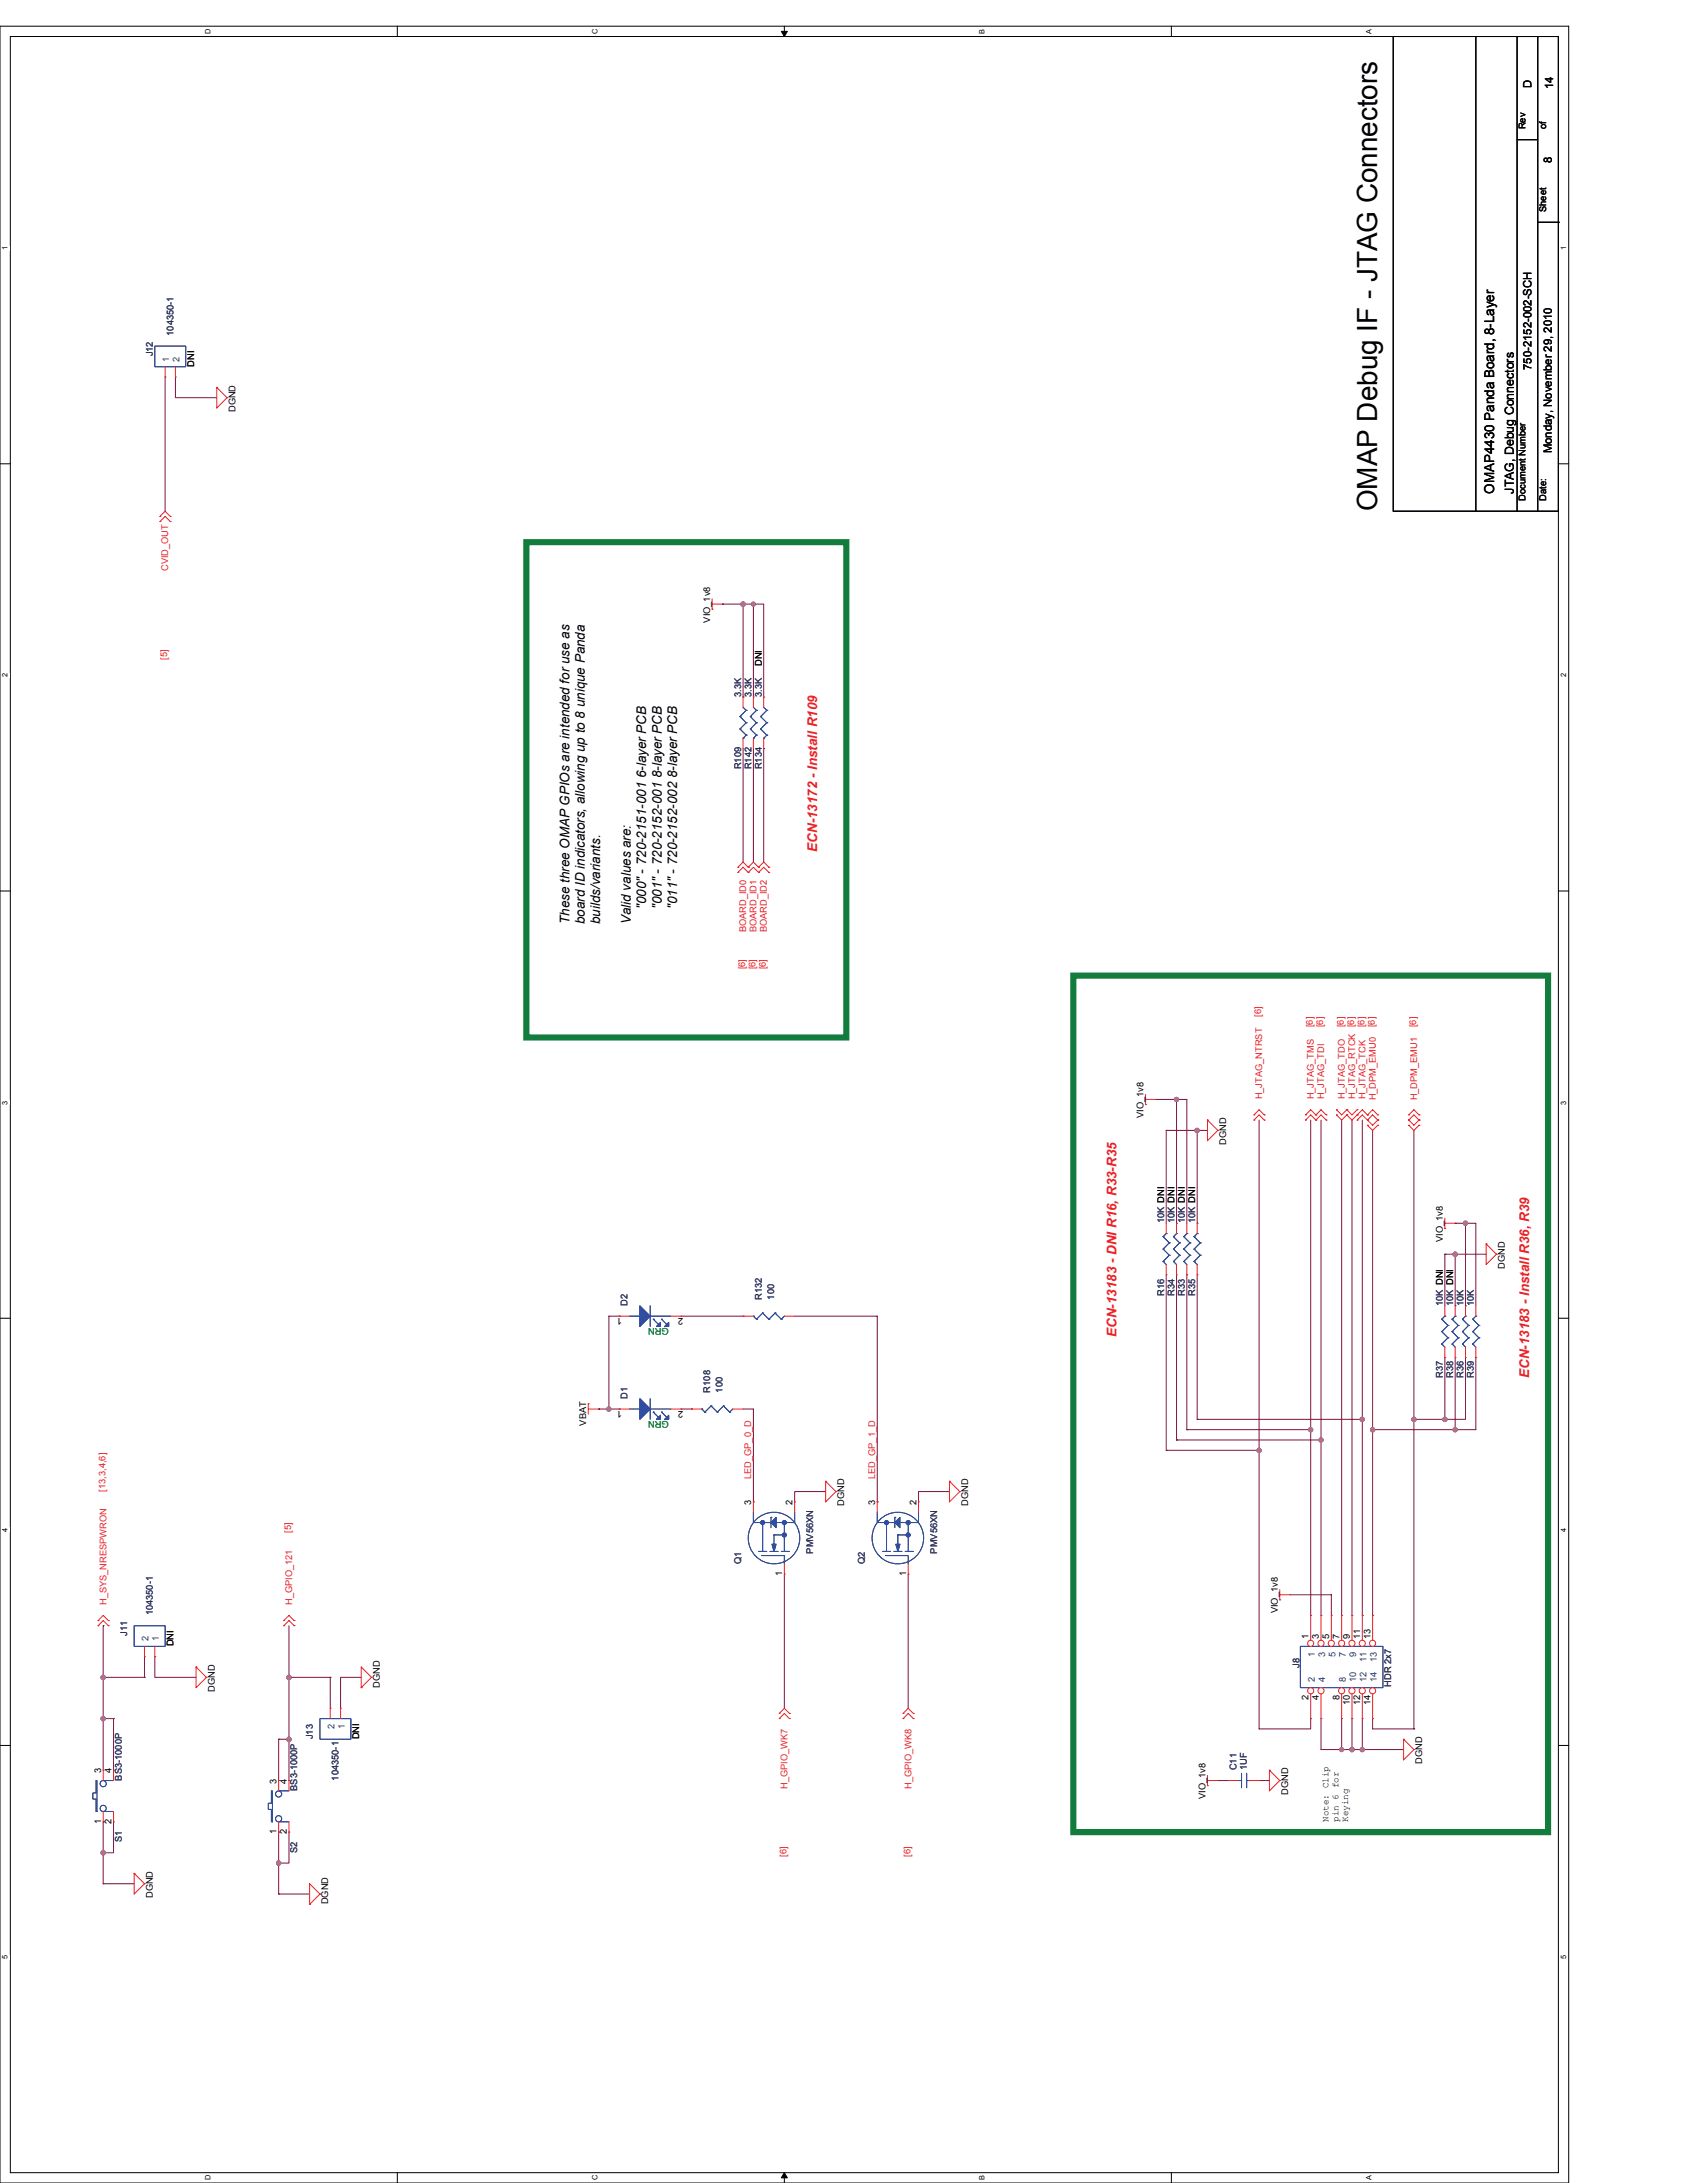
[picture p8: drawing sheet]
<svg xmlns="http://www.w3.org/2000/svg" width="216mm" height="279mm" viewBox="0 0 216 279" stroke-linecap="round" stroke-linejoin="round" font-family="sans-serif">
<defs><g id="words">
<text font-size="3.6" x="176.3" y="65.4" transform="rotate(-90 176.3 65.4)">OMAP Debug IF - JTAG Connectors</text>
<g font-size="1.7">
<text x="191.2" y="63.2" transform="rotate(-90 191.2 63.2)">OMAP4430 Panda Board, 8-Layer</text>
<text x="72.9" y="118.3" transform="rotate(-90 72.9 118.3)">These three OMAP GPIOs are intended for use as</text>
<text x="74.8" y="118.3" transform="rotate(-90 74.8 118.3)">board ID indicators, allowing up to 8 unique Panda</text>
<text x="76.8" y="118.3" transform="rotate(-90 76.8 118.3)">builds/variants.</text>
<text x="80.7" y="118.3" transform="rotate(-90 80.7 118.3)">Valid values are:</text>
<text x="82.7" y="116.4" transform="rotate(-90 82.7 116.4)">&quot;000&quot; - 720-2151-001 6-layer PCB</text>
<text x="84.7" y="116.4" transform="rotate(-90 84.7 116.4)">&quot;001&quot; - 720-2152-001 8-layer PCB</text>
<text x="86.7" y="116.4" transform="rotate(-90 86.7 116.4)">&quot;011&quot; - 720-2152-002 8-layer PCB</text>
</g>
<g font-size="1.7" fill="#ee2123">
<text x="104.6" y="109" transform="rotate(-90 104.6 109)">ECN-13172 - Install R109</text>
<text x="142.9" y="171.1" transform="rotate(-90 142.9 171.1)">ECN-13183 - DNI R16, R33-R35</text>
<text x="195.7" y="176.4" transform="rotate(-90 195.7 176.4)">ECN-13183 - Install R36, R39</text>
</g>
<text font-size="1.6" x="193.7" y="63.2" transform="rotate(-90 193.7 63.2)">JTAG, Debug Connectors</text>
<g font-size="1.4">
<text x="196" y="11.3" transform="rotate(-90 196 11.3)">D</text>
<text x="198.8" y="11.4" transform="rotate(-90 198.8 11.4)">14</text>
<text x="198.6" y="20.9" transform="rotate(-90 198.6 20.9)">8</text>
<text x="196" y="47.3" transform="rotate(-90 196 47.3)">750-2152-002-SCH</text>
<text x="198.6" y="58" transform="rotate(-90 198.6 58)">Monday, November 29, 2010</text>
</g>
<g font-size="1.2">
<text x="195.2" y="16.6" transform="rotate(-90 195.2 16.6)">Rev</text>
<text x="197.9" y="16.6" transform="rotate(-90 197.9 16.6)">of</text>
<text x="197.9" y="27.1" transform="rotate(-90 197.9 27.1)">Sheet</text>
<text x="24.8" y="46.9" transform="rotate(-90 24.8 46.9)">DNI</text>
<text x="30.1" y="52.7" transform="rotate(-90 30.1 52.7)">DGND</text>
<text x="195.2" y="64.1" transform="rotate(-90 195.2 64.1)">Document Number</text>
<text x="197.9" y="64.1" transform="rotate(-90 197.9 64.1)">Date:</text>
<text x="90.9" y="79.7" transform="rotate(-90 90.9 79.7)">VIO_1v8</text>
<text x="97.5" y="85.2" transform="rotate(-90 97.5 85.2)">DNI</text>
<text x="146.4" y="143.1" transform="rotate(-90 146.4 143.1)">VIO_1v8</text>
<text x="156.9" y="146.5" transform="rotate(-90 156.9 146.5)">DGND</text>
<text x="184.7" y="158.9" transform="rotate(-90 184.7 158.9)">VIO_1v8</text>
<text x="192.6" y="162.4" transform="rotate(-90 192.6 162.4)">DGND</text>
<text x="79.6" y="168.7" transform="rotate(-180 79.6 168.7)">1</text>
<text x="87.4" y="168.7" transform="rotate(-180 87.4 168.7)">2</text>
<text x="75" y="182.5" transform="rotate(-90 75 182.5)">VBAT</text>
<text x="79.6" y="180.6" transform="rotate(-180 79.6 180.6)">1</text>
<text x="87.4" y="180.6" transform="rotate(-180 87.4 180.6)">2</text>
<text x="96.1" y="192.6" transform="rotate(-90 96.1 192.6)">3</text>
<text x="101.4" y="192.6" transform="rotate(-90 101.4 192.6)">2</text>
<text x="108.1" y="192.8" transform="rotate(-90 108.1 192.8)">DGND</text>
<text x="112" y="192.6" transform="rotate(-90 112 192.6)">3</text>
<text x="117.3" y="192.6" transform="rotate(-90 117.3 192.6)">2</text>
<text x="123.9" y="192.8" transform="rotate(-90 123.9 192.8)">DGND</text>
<text x="100.1" y="201.7" transform="rotate(-90 100.1 201.7)">1</text>
<text x="116" y="201.7" transform="rotate(-90 116 201.7)">1</text>
<text x="163.5" y="206.5" transform="rotate(-90 163.5 206.5)">VIO_1v8</text>
<text x="167.5" y="209.8" transform="rotate(-90 167.5 209.8)">1</text>
<text x="168.8" y="209.8" transform="rotate(-90 168.8 209.8)">3</text>
<text x="170.1" y="209.8" transform="rotate(-90 170.1 209.8)">5</text>
<text x="171.4" y="209.8" transform="rotate(-90 171.4 209.8)">7</text>
<text x="172.8" y="209.8" transform="rotate(-90 172.8 209.8)">9</text>
<text x="174.1" y="209.8" transform="rotate(-90 174.1 209.8)">11</text>
<text x="175.4" y="209.8" transform="rotate(-90 175.4 209.8)">13</text>
<text x="22.2" y="210.7" transform="rotate(-90 22.2 210.7)">DNI</text>
<text x="27.5" y="216.5" transform="rotate(-90 27.5 216.5)">DGND</text>
<text x="48.6" y="216" transform="rotate(-90 48.6 216)">DGND</text>
<text x="167.5" y="217.6" transform="rotate(-90 167.5 217.6)">2</text>
<text x="168.8" y="217.6" transform="rotate(-90 168.8 217.6)">4</text>
<text x="171.4" y="217.6" transform="rotate(-90 171.4 217.6)">8</text>
<text x="172.8" y="218.2" transform="rotate(-90 172.8 218.2)">10</text>
<text x="174.1" y="218.2" transform="rotate(-90 174.1 218.2)">12</text>
<text x="175.4" y="218.2" transform="rotate(-90 175.4 218.2)">14</text>
<text x="12.9" y="227" transform="rotate(-90 12.9 227)">3</text>
<text x="14.3" y="227" transform="rotate(-90 14.3 227)">4</text>
<text x="46" y="222.6" transform="rotate(-90 46 222.6)">DNI</text>
<text x="182" y="225.8" transform="rotate(-90 182 225.8)">DGND</text>
<text x="12.9" y="233.4" transform="rotate(-90 12.9 233.4)">1</text>
<text x="14.3" y="233.4" transform="rotate(-90 14.3 233.4)">2</text>
<text x="35.4" y="228.3" transform="rotate(-90 35.4 228.3)">3</text>
<text x="36.7" y="228.3" transform="rotate(-90 36.7 228.3)">4</text>
<text x="154.3" y="230.3" transform="rotate(-90 154.3 230.3)">VIO_1v8</text>
<text x="164.8" y="229.7" transform="rotate(-90 164.8 229.7)">DGND</text>
<text x="170" y="233.2" transform="rotate(-90 170 233.2)">Note: Clip</text>
<text x="171.3" y="233.2" transform="rotate(-90 171.3 233.2)">pin 6 for</text>
<text x="172.5" y="233.2" transform="rotate(-90 172.5 233.2)">Keying</text>
<text x="35.4" y="234.8" transform="rotate(-90 35.4 234.8)">1</text>
<text x="36.7" y="234.8" transform="rotate(-90 36.7 234.8)">2</text>
<text x="19.6" y="242.9" transform="rotate(-90 19.6 242.9)">DGND</text>
<text x="42" y="243.7" transform="rotate(-90 42 243.7)">DGND</text>
</g>
<g font-size="1.2" fill="#25266d">
<text x="19.6" y="45.6" transform="rotate(-90 19.6 45.6)">J12</text>
<text x="22.2" y="43" transform="rotate(-90 22.2 43)">104350-1</text>
<text x="94.8" y="89.2" transform="rotate(-90 94.8 89.2)">3.3K</text>
<text x="96.2" y="89.2" transform="rotate(-90 96.2 89.2)">3.3K</text>
<text x="97.5" y="89.2" transform="rotate(-90 97.5 89.2)">3.3K</text>
<text x="94.8" y="98.5" transform="rotate(-90 94.8 98.5)">R109</text>
<text x="96.2" y="98.5" transform="rotate(-90 96.2 98.5)">R142</text>
<text x="97.5" y="98.5" transform="rotate(-90 97.5 98.5)">R134</text>
<text x="149" y="156.6" transform="rotate(-90 149 156.6)">10K DNI</text>
<text x="150.3" y="156.6" transform="rotate(-90 150.3 156.6)">10K DNI</text>
<text x="151.6" y="156.6" transform="rotate(-90 151.6 156.6)">10K DNI</text>
<text x="153" y="156.6" transform="rotate(-90 153 156.6)">10K DNI</text>
<text x="80.3" y="167.1" transform="rotate(-90 80.3 167.1)">D2</text>
<text x="97.5" y="166.3" transform="rotate(-90 97.5 166.3)">R132</text>
<text x="99.1" y="166.3" transform="rotate(-90 99.1 166.3)">100</text>
<text x="149" y="165.8" transform="rotate(-90 149 165.8)">R16</text>
<text x="150.3" y="165.8" transform="rotate(-90 150.3 165.8)">R34</text>
<text x="151.6" y="165.8" transform="rotate(-90 151.6 165.8)">R33</text>
<text x="153" y="165.8" transform="rotate(-90 153 165.8)">R35</text>
<text x="184.7" y="167.1" transform="rotate(-90 184.7 167.1)">10K DNI</text>
<text x="186" y="167.1" transform="rotate(-90 186 167.1)">10K DNI</text>
<text x="187.3" y="167.1" transform="rotate(-90 187.3 167.1)">10K</text>
<text x="188.6" y="167.1" transform="rotate(-90 188.6 167.1)">10K</text>
<text x="80.3" y="179" transform="rotate(-90 80.3 179)">D1</text>
<text x="90.9" y="178.2" transform="rotate(-90 90.9 178.2)">R108</text>
<text x="92.5" y="178.2" transform="rotate(-90 92.5 178.2)">100</text>
<text x="184.7" y="176.4" transform="rotate(-90 184.7 176.4)">R37</text>
<text x="186" y="176.4" transform="rotate(-90 186 176.4)">R38</text>
<text x="187.3" y="176.4" transform="rotate(-90 187.3 176.4)">R36</text>
<text x="188.6" y="176.4" transform="rotate(-90 188.6 176.4)">R39</text>
<text x="94.8" y="200.2" transform="rotate(-90 94.8 200.2)">Q1</text>
<text x="104.1" y="198.8" transform="rotate(-90 104.1 198.8)">PMV56XN</text>
<text x="110.7" y="200.2" transform="rotate(-90 110.7 200.2)">Q2</text>
<text x="119.9" y="198.8" transform="rotate(-90 119.9 198.8)">PMV56XN</text>
<text x="16.3" y="209.4" transform="rotate(-90 16.3 209.4)">J11</text>
<text x="19.6" y="206.8" transform="rotate(-90 19.6 206.8)">104350-1</text>
<text x="166.3" y="213.5" transform="rotate(-90 166.3 213.5)">J8</text>
<text x="178.1" y="215.9" transform="rotate(-90 178.1 215.9)">HDR 2x7</text>
<text x="15.6" y="227.9" transform="rotate(-90 15.6 227.9)">BS3-1000P</text>
<text x="40" y="222.6" transform="rotate(-90 40 222.6)">J13</text>
<text x="43.3" y="227.9" transform="rotate(-90 43.3 227.9)">104350-1</text>
<text x="158.2" y="226.6" transform="rotate(-90 158.2 226.6)">C11</text>
<text x="159.6" y="226.6" transform="rotate(-90 159.6 226.6)">1UF</text>
<text x="38" y="229.2" transform="rotate(-90 38 229.2)">BS3-1000P</text>
<text x="15.6" y="235.8" transform="rotate(-90 15.6 235.8)">S1</text>
<text x="38" y="237.1" transform="rotate(-90 38 237.1)">S2</text>
</g>
<g font-size="1.2" fill="#174078">
<text x="21.7" y="46.3" transform="rotate(-90 21.7 46.3)">1</text>
<text x="23" y="46.3" transform="rotate(-90 23 46.3)">2</text>
<text x="19" y="210.1" transform="rotate(-90 19 210.1)">2</text>
<text x="20.3" y="210.1" transform="rotate(-90 20.3 210.1)">1</text>
<text x="168.3" y="215.3" transform="rotate(-90 168.3 215.3)">2</text>
<text x="168.3" y="212" transform="rotate(-90 168.3 212)">1</text>
<text x="169.6" y="215.3" transform="rotate(-90 169.6 215.3)">4</text>
<text x="169.6" y="212" transform="rotate(-90 169.6 212)">3</text>
<text x="170.9" y="212" transform="rotate(-90 170.9 212)">5</text>
<text x="172.2" y="215.3" transform="rotate(-90 172.2 215.3)">8</text>
<text x="172.2" y="212" transform="rotate(-90 172.2 212)">7</text>
<text x="173.6" y="215.3" transform="rotate(-90 173.6 215.3)">10</text>
<text x="173.6" y="212" transform="rotate(-90 173.6 212)">9</text>
<text x="174.9" y="215.3" transform="rotate(-90 174.9 215.3)">12</text>
<text x="174.9" y="212.7" transform="rotate(-90 174.9 212.7)">11</text>
<text x="176.2" y="215.3" transform="rotate(-90 176.2 215.3)">14</text>
<text x="176.2" y="212.7" transform="rotate(-90 176.2 212.7)">13</text>
<text x="42.8" y="221.3" transform="rotate(-90 42.8 221.3)">2</text>
<text x="44.1" y="221.3" transform="rotate(-90 44.1 221.3)">1</text>
</g>
<g font-size="1.2" fill="#ee2123">
<text x="21.5" y="73.1" transform="rotate(-90 21.5 73.1)">CVID_OUT</text>
<text x="21.4" y="84.4" transform="rotate(-90 21.4 84.4)">[5]</text>
<text x="95.5" y="119.3" transform="rotate(-90 95.5 119.3)">BOARD_ID0</text>
<text x="96.8" y="119.3" transform="rotate(-90 96.8 119.3)">BOARD_ID1</text>
<text x="98.1" y="119.3" transform="rotate(-90 98.1 119.3)">BOARD_ID2</text>
<text x="95.4" y="124.1" transform="rotate(-90 95.4 124.1)">[6]</text>
<text x="96.7" y="124.1" transform="rotate(-90 96.7 124.1)">[6]</text>
<text x="98" y="124.1" transform="rotate(-90 98 124.1)">[6]</text>
<text x="161.4" y="130.1" transform="rotate(-90 161.4 130.1)">[6]</text>
<text x="168" y="131.5" transform="rotate(-90 168 131.5)">[6]</text>
<text x="169.3" y="131.5" transform="rotate(-90 169.3 131.5)">[6]</text>
<text x="172" y="131.5" transform="rotate(-90 172 131.5)">[6]</text>
<text x="174.6" y="131.5" transform="rotate(-90 174.6 131.5)">[6]</text>
<text x="175.9" y="131.5" transform="rotate(-90 175.9 131.5)">[6]</text>
<text x="181.2" y="131.5" transform="rotate(-90 181.2 131.5)">[6]</text>
<text x="161.5" y="140.7" transform="rotate(-90 161.5 140.7)">H_JTAG_NTRST</text>
<text x="168.1" y="140.7" transform="rotate(-90 168.1 140.7)">H_JTAG_TMS</text>
<text x="169.5" y="140.7" transform="rotate(-90 169.5 140.7)">H_JTAG_TDI</text>
<text x="172.1" y="140.7" transform="rotate(-90 172.1 140.7)">H_JTAG_TDO</text>
<text x="173.4" y="140.7" transform="rotate(-90 173.4 140.7)">H_JTAG_RTCK [6]</text>
<text x="174.8" y="140.7" transform="rotate(-90 174.8 140.7)">H_JTAG_TCK</text>
<text x="176.1" y="140.8" transform="rotate(-90 176.1 140.8)">H_DPM_EMU0</text>
<text x="181.4" y="140.8" transform="rotate(-90 181.4 140.8)">H_DPM_EMU1</text>
<text x="13.5" y="190.9" transform="rotate(-90 13.5 190.9)">[13,3,4,6]</text>
<text x="96.2" y="189.3" transform="rotate(-90 96.2 189.3)">LED_GP_0_D</text>
<text x="112" y="189.3" transform="rotate(-90 112 189.3)">LED_GP_1_D</text>
<text x="37.3" y="196.2" transform="rotate(-90 37.3 196.2)">[5]</text>
<text x="13.6" y="205.4" transform="rotate(-90 13.6 205.4)">H_SYS_NRESPWRON</text>
<text x="37.4" y="205.4" transform="rotate(-90 37.4 205.4)">H_GPIO_121</text>
<text x="100.8" y="228.9" transform="rotate(-90 100.8 228.9)">H_GPIO_WK7</text>
<text x="116.6" y="228.9" transform="rotate(-90 116.6 228.9)">H_GPIO_WK8</text>
<text x="100.7" y="237.7" transform="rotate(-90 100.7 237.7)">[6]</text>
<text x="116.5" y="237.7" transform="rotate(-90 116.5 237.7)">[6]</text>
</g>
<g font-size="1.2" fill="#127c3d">
<text x="85.6" y="170" transform="rotate(-180 85.6 170)">GRN</text>
<text x="85.6" y="181.9" transform="rotate(-180 85.6 181.9)">GRN</text>
</g>
<g font-size=".9">
<text x="26.9" y="4.3" transform="rotate(-90 26.9 4.3)">D</text>
<text x="76.5" y="4.3" transform="rotate(-90 76.5 4.3)">C</text>
<text x="126" y="4.3" transform="rotate(-90 126 4.3)">B</text>
<text x="175.5" y="4.3" transform="rotate(-90 175.5 4.3)">A</text>
<text x="1" y="32" transform="rotate(-90 1 32)">1</text>
<text x="200.4" y="32" transform="rotate(-90 200.4 32)">1</text>
<text x="1" y="86.7" transform="rotate(-90 1 86.7)">2</text>
<text x="200.4" y="86.7" transform="rotate(-90 200.4 86.7)">2</text>
<text x="1" y="141.4" transform="rotate(-90 1 141.4)">3</text>
<text x="200.4" y="141.4" transform="rotate(-90 200.4 141.4)">3</text>
<text x="1" y="196.1" transform="rotate(-90 1 196.1)">4</text>
<text x="200.4" y="196.1" transform="rotate(-90 200.4 196.1)">4</text>
<text x="1" y="250.7" transform="rotate(-90 1 250.7)">5</text>
<text x="200.4" y="250.7" transform="rotate(-90 200.4 250.7)">5</text>
<text x="26.9" y="279.1" transform="rotate(-90 26.9 279.1)">D</text>
<text x="76.5" y="279.1" transform="rotate(-90 76.5 279.1)">C</text>
<text x="126" y="279.1" transform="rotate(-90 126 279.1)">B</text>
<text x="175.5" y="279.1" transform="rotate(-90 175.5 279.1)">A</text>
</g>
</g></defs>
<path d="M0 3.4h200.8v276h-200.8zM1.3 4.7h198.1v273.4h-198.1z" fill="none" stroke="#000" stroke-width=".13"/>
<g fill="#fff">
<path d="M.1 250.2h1.1v.5h-1.1z"/>
<path d="M199.6 250.2h1v.5h-1z"/>
</g>
<path d="M0 223.4h1.3M199.4 223.4h1.4" fill="none" stroke="#000" stroke-width=".13"/>
<g fill="#fff">
<path d="M.1 195.5h1.1v.6h-1.1z"/>
<path d="M199.6 195.5h1v.6h-1z"/>
</g>
<path d="M0 168.7h1.3M199.4 168.7h1.4" fill="none" stroke="#000" stroke-width=".13"/>
<g fill="#fff">
<path d="M.1 140.9h1.1v.5h-1.1z"/>
<path d="M199.6 140.9h1v.5h-1z"/>
</g>
<path d="M0 114h1.3M199.4 114h1.4" fill="none" stroke="#000" stroke-width=".13"/>
<g fill="#fff">
<path d="M.1 86.2h1.1v.5h-1.1z"/>
<path d="M199.6 86.2h1v.5h-1z"/>
</g>
<path d="M0 59.4h1.3M199.4 59.4h1.4" fill="none" stroke="#000" stroke-width=".13"/>
<g fill="#fff">
<path d="M.1 31.5h1.1v.5h-1.1z"/>
<path d="M199.6 31.5h1v.5h-1z"/>
<path d="M26.1 278.4h1v.7h-1z"/>
<path d="M26.1 3.7h1v.6h-1z"/>
<path d="M75.6 278.4h1.1v.7h-1.1z"/>
<path d="M75.6 3.7h1.1v.6h-1.1z"/>
</g>
<path d="M50.9 3.4v1.3M50.9 278.1v1.3" fill="none" stroke="#000" stroke-width=".13"/>
<g fill="#fff">
<path d="M125.1 278.4h1.1v.7h-1.1z"/>
<path d="M125.1 3.7h1.1v.6h-1.1z"/>
</g>
<path d="M100 4h.8l-.4 .7zM100.4 3.4v1.3M100.4 278.1l.4 .6h-.8zM100.4 278.1v1.3" fill="none" stroke="#000" stroke-width=".13"/>
<path d="M100 4h.8l-.4 .7zM100.4 278.1l.4 .6h-.8z" fill="#000"/>
<g fill="#fff">
<path d="M174.7 278.4h1v.7h-1z"/>
<path d="M174.7 3.7h1v.6h-1z"/>
</g>
<path d="M149.9 3.4v1.3M178.3 4.7h21.1v60.7h-21.1zM188.9 4.7h.1M188.9 4.7v60.7M194.2 4.7v60.7M194.2 17.9h2.6M196.8 4.7h.1M196.8 4.7v60.7M196.8 28.4h2.6M199.4 28.4h.1M149.9 278.1v1.3" fill="none" stroke="#000" stroke-width=".13"/>
<path d="M67.4 69.4h40.9v63.4h-40.9zM137.4 124.9h60.7v109.6h-60.7z" fill="none" stroke="#127c3d" stroke-width=".79"/>
<g fill="none" stroke="#7a123f" stroke-width=".13">
<path d="M21.1 48.3v17.1M22.5 48.3v2.6h5.2M92.5 77.3h.1M92.5 77.3h3.9M95.1 77.3h.1M95.1 77.3v11.9M96.4 77.3h.1M96.4 77.3h1.3v11.9M96.4 77.3v11.9M95.1 89.2h.1M95.1 95.8v14.5M96.4 95.8v14.5"/>
<path d="M97.7 95.8h.1M97.7 95.8v14.5M147.9 140.7h4v15.9M147.9 140.7h.1M149.3 144.7h.1M149.3 144.7v11.9M149.3 144.7h5.2M150.6 140.7h.1M150.6 156.6h.1M150.6 140.7v15.9M153.2 144.7h.1M153.2 156.6h.1"/>
<path d="M153.2 144.7v11.9M161.1 143.4v42.2M167.7 143.4v39.6M169.1 143.4v40.9M171.7 143.4v63.4M173 143.4v63.4M174.3 143.4v63.4M175.7 144.7v62.1M180.9 144.7v76.6M186.2 156.6h2.7v10.5M186.2 156.6h.1M187.6 156.6h.1"/>
<path d="M187.6 156.6v10.5M79.2 168.5h-1.3v11.8M87.2 168.5h7.9M101.7 168.5h10.6v23.7M149.3 163.2v22.4M150.6 163.2v21.1M151.9 163.2v19.8M153.2 163.2v18.5M184.9 160.5h.1M184.9 160.5v6.6M184.9 160.5h5.3M184.9 173.7v8"/>
<path d="M186.2 160.5h.1M186.2 167.1h.1M186.2 160.5v6.6M186.2 173.7v9.3M187.6 173.7v8h-2.7M187.6 167.1h.1M188.9 173.7v9.3h-2.7M76.6 180.3h.1M76.6 180.3h2.6M77.9 180.3h.1M87.2 180.3h1.3M95.1 180.3h1.3v11.9"/>
<path d="M96.4 192.2h.1M105.7 190.9h-4v1.3M112.3 192.2h.1M121.5 190.9h-3.9v1.3M149.3 185.6h.1M149.3 185.6h11.8M150.6 184.3h.1M150.6 184.3h18.5M151.9 183h.1M151.9 183h15.8M153.2 181.7h.1M153.2 181.7h21.1"/>
<path d="M161.1 185.6v35.7h6.6v-1.3M161.1 185.6h.1M167.7 183v23.8M167.7 183h.1M169.1 184.3v22.5M169.1 184.3h.1M174.3 181.7h.1M175.7 183h.1M175.7 183h10.5M180.9 181.7h.1M180.9 181.7h4M184.9 181.7h.1"/>
<path d="M186.2 183h.1M13.2 220h.1M13.2 214.7h.1M13.2 208.1h.1M13.2 208.1v18.5M13.2 214.7h5.3M13.2 220h1.3M14.5 220h.1M14.5 220v6.6M18.5 214.7h.1M18.5 212v2.7M19.8 212v2.7h5.3"/>
<path d="M37 214.7h.1M37 208.1v19.8M37 214.7h5.3M42.3 214.7h.1M42.3 214.7v3.9M46.2 214.7h-2.6v3.9M100.4 201.5v17.1M116.2 201.5v17.1M165.1 204.1h5.3v2.7M169.1 220v3.9h2.6M171.7 220v3.9M173 220v3.9"/>
<path d="M174.3 220v3.9M174.3 206.8h.1M175.7 206.8h.1M175.7 220v1.3h5.2M13.2 237.1h.1M13.2 233.2h.1M13.2 233.2v7.9M14.5 233.2v3.9h-1.3M35.7 238.5h.1M35.7 234.5h.1M35.7 222.6h.1M35.7 222.6v5.3"/>
<path d="M35.7 234.5v7.9M35.7 222.6h1.3M37 234.5v4h-1.3M37 222.6h.1M155.9 227.9h1.3M161.1 227.9h1.4M171.7 223.9h.1M171.7 223.9h7.9M173 223.9h.1M174.3 223.9h.1M180.9 221.3h.1M13.2 241.1h.1"/>
<path d="M13.2 241.1h4M35.7 242.4h.1M35.7 242.4h3.9"/>
</g>
<g fill="#b4509f" stroke="#b4509f" stroke-width=".13">
<circle cx="77.9" cy="180.3" r=".26"/>
<circle cx="153.2" cy="144.7" r=".26"/>
<circle cx="186.2" cy="160.5" r=".26"/>
<circle cx="174.3" cy="223.9" r=".26"/>
<circle cx="173" cy="223.9" r=".26"/>
<circle cx="171.7" cy="223.9" r=".26"/>
<circle cx="13.2" cy="237.1" r=".26"/>
<circle cx="35.7" cy="238.5" r=".26"/>
<circle cx="186.2" cy="183" r=".26"/>
<circle cx="175.7" cy="183" r=".26"/>
<circle cx="184.9" cy="181.7" r=".26"/>
<circle cx="180.9" cy="181.7" r=".26"/>
<circle cx="37" cy="214.7" r=".26"/>
<circle cx="37" cy="222.6" r=".26"/>
<circle cx="161.1" cy="185.6" r=".26"/>
<circle cx="174.3" cy="181.7" r=".26"/>
<circle cx="169.1" cy="184.3" r=".26"/>
<circle cx="167.7" cy="183" r=".26"/>
<circle cx="13.2" cy="220" r=".26"/>
<circle cx="13.2" cy="214.7" r=".26"/>
<circle cx="150.6" cy="140.7" r=".26"/>
<circle cx="187.5" cy="156.6" r=".26"/>
<circle cx="96.4" cy="77.3" r=".26"/>
<circle cx="95.1" cy="77.3" r=".26"/>
</g>
<g fill="none" stroke="#ee2123" stroke-width=".13">
<path d="M21.1 48.3h.1M21.1 46.9v1.4M22.5 48.3h.1M22.5 46.9v1.4M27.7 49.6v2.6l1.4-1.3M27.7 49.6h.1M27.7 49.6l1.4 1.3M29.1 50.9h.1M20.5 66.1h.1M20.5 66.8h.1M20.5 66.1l.6-.7 .7 .7M20.5 66.8l.6-.7 .7 .7"/>
<path d="M21.8 66.1h.1M21.8 66.8h.1M91.1 77.3h1.4M91.1 78h.1M91.1 76.7v1.3M96.4 94.5v1.3M96.4 89.2h.1M96.4 89.2v1.3M97.7 94.5v1.3M97.7 89.2h.1M97.7 89.2v1.3M94.4 111h.1"/>
<path d="M94.4 111.7h.1M94.4 111l.7-.7 .7 .7M94.4 111.7l.7-.7 .7 .7M95.8 111h.1M95.8 111.7h.1M95.8 111l.6-.7 .7 .7M95.8 111.7l.6-.7 .7 .7M97.1 111h.1M97.1 111.7h.1M97.1 111l.6-.7 .7 .7M97.1 111.7l.6-.7 .7 .7M98.4 111h.1"/>
<path d="M98.4 111.7h.1M146.6 140.7h1.3M146.6 141.4h.1M146.6 140.1v1.3M150.6 156.6v1.3M151.9 156.6v1.3M153.2 156.6v1.3M154.5 143.4v2.6l1.4-1.3M154.5 143.4h.1M154.5 143.4l1.4 1.3M155.9 144.7h.1M160.5 142.7h.1"/>
<path d="M160.5 143.4h.1M160.5 142.7l.6-.7 .7 .7M160.5 143.4l.6-.7 .7 .7M161.8 142.7h.1M161.8 143.4h.1M167.1 142.7h.1M167.1 143.4h.1M167.1 142.7l.6-.7 .7 .7M167.1 143.4l.6-.7 .7 .7M168.4 142.7h.1M168.4 143.4h.1M168.4 142.7l.7-.7 .6 .7"/>
<path d="M168.4 143.4l.7-.7 .6 .7M169.7 142.7h.1M169.7 143.4h.1M171 142.7h.1M171 142h.1M171 142.7l.7 .7 .7-.7M171 142l.7 .7 .7-.7M172.4 142.7h.1M172.4 142h.1M172.4 142.7l.6 .7 1.3-1.4 .7 .7M172.4 142l.6 .7 .7-.7M173.7 142.7h.1"/>
<path d="M173.7 143.4h.1M173.7 142h.1M173.7 143.4l.6-.7 1.4 1.3 .6-.6M175 144h.1M175 143.4h.1M175 142.7h.1M175 144l.7 .7 .6-.7M175 142.7l.7-.7 .6 .7M175 143.4l.7-.7 .6 .7M176.3 144h.1M176.3 143.4h.1M176.3 142.7h.1"/>
<path d="M180.3 144h.1M180.3 143.4h.1M180.3 142.7h.1M180.3 144l.6 .7 .7-.7M180.3 143.4l.6 .6 .7-.6M180.3 142.7l.6-.7 .7 .7M180.3 143.4l.6-.7 .7 .7M181.6 144h.1M181.6 143.4h.1M181.6 142.7h.1M184.9 156.6h1.3M184.9 157.2h.1"/>
<path d="M184.9 155.9v1.3M190.2 159.2v2.6l1.3-1.3M190.2 159.2h.1M190.2 159.2l1.3 1.3M75.3 179.7h.1M75.3 179.7v1.3M79.2 168.5h.1M79.2 168.5h1.4M85.9 168.5h1.3M87.2 168.5h.1M150.6 163.2h.1M150.6 161.8v1.4"/>
<path d="M151.9 163.2h.1M151.9 161.8v1.4M153.2 163.2h.1M153.2 161.8v1.4M184.9 167.1v1.4M184.9 173.7h.1M184.9 172.4v1.3M186.2 167.1v1.4M186.2 173.7h.1M186.2 172.4v1.3M188.9 167.1v1.4M188.9 173.7h.1"/>
<path d="M188.9 172.4v1.3M191.5 160.5h.1M75.3 180.3h1.3M79.2 180.3h.1M79.2 180.3h1.4M85.9 180.3h1.3M87.2 180.3h.1M88.5 180.3h.1M88.5 180.3h1.3M93.8 180.3h1.3M105.7 189.6v2.6l1.3-1.3M105.7 189.6h.1"/>
<path d="M105.7 189.6l1.3 1.3M107 190.9h.1M121.5 189.6v2.6l1.3-1.3M121.5 189.6h.1M121.5 189.6l1.3 1.3M122.8 190.9h.1M12.5 207.4h.1M12.5 208.1h.1M12.5 207.4l.7-.6 .7 .6M12.5 208.1l.7-.7 .7 .7M13.9 207.4h.1M13.9 208.1h.1"/>
<path d="M18.5 212h.1M18.5 210.7v1.3M19.8 212h.1M19.8 210.7v1.3M25.1 213.4v2.6l1.3-1.3M25.1 213.4h.1M25.1 213.4l1.3 1.3M26.4 214.7h.1M36.3 207.4h.1M36.3 208.1h.1M36.3 207.4l.7-.6 .6 .6M36.3 208.1l.7-.7 .6 .7"/>
<path d="M37.6 207.4h.1M37.6 208.1h.1M42.3 218.6h.1M42.3 218.6v1.4M43.6 218.6h.1M43.6 218.6v1.4M46.2 216h.1M47.5 214.7l-1.3-1.3v2.6M47.5 214.7h.1M47.5 214.7l-1.3 1.3M99.7 219.3h.1M99.7 220h.1"/>
<path d="M99.7 220l.7-.7 .6 .7M99.7 219.3l.7-.7 .6 .7M101 219.3h.1M101 220h.1M115.6 219.3h.1M115.6 220h.1M115.6 219.3l.6-.7 .7 .7M115.6 220l.6-.7 .7 .7M116.9 219.3h.1M116.9 220h.1M163.8 204.1h1.3M163.8 204.8h.1"/>
<path d="M163.8 203.5v1.3M17.2 239.8v2.6l1.3-1.3M17.2 239.8h.1M17.2 239.8l1.3 1.3M35.7 234.5h.1M35.7 227.9h.1M35.7 227.9v1.3M35.7 233.2v1.3M37 234.5h.1M37 227.9h.1M37 227.9v1.3M37 233.2v1.3"/>
<path d="M154.5 227.9h1.4M154.5 228.5h.1M154.5 227.2v1.3M162.5 226.6v2.6l1.3-1.3M162.5 226.6h.1M162.5 226.6l1.3 1.3M163.8 227.9h.1M179.6 222.6v2.6l1.3-1.3M179.6 222.6h.1M179.6 222.6l1.3 1.3M180.9 223.9h.1M18.5 241.1h.1"/>
<path d="M39.6 243.7h.1M40.9 242.4l-1.3-1.3v2.6M40.9 242.4h.1M40.9 242.4l-1.3 1.3"/>
</g>
<g fill="none" stroke="#2f4ea1" stroke-width=".13">
<path d="M19.8 44.3h4v2.6h-4zM96 91.7h.1M96 93.3h.1M96 93.3l.8 .8M96 91.7l.8 .8M96.4 94.5h.1M96.4 90.5l.4 .4M96.8 94.1h.1M96.8 92.5h.1M96.8 90.9h.1M96.8 94.1l-.4 .4M96.8 90.9l-.8 .8"/>
<path d="M96.8 92.5l-.8 .8M97.3 91.7h.1M97.3 93.3h.1M97.3 93.3l.8 .8M97.3 91.7l.8 .8M97.7 94.5h.1M97.7 90.5l.4 .4M98.1 94.1h.1M98.1 92.5h.1M98.1 90.9h.1M98.1 94.1l-.4 .4M98.1 90.9l-.8 .8"/>
<path d="M98.1 92.5l-.8 .8M150.2 158.3h.1M150.2 159.9h.1M150.2 158.3l.8 .8M150.2 159.9l.8 .8M150.6 157.9h.1M150.6 157.9l-.4 .4M151 159.1h.1M151 159.1l-.8 .8M151.5 158.3h.1M151.5 159.9h.1M151.5 158.3l.8 .8"/>
<path d="M151.5 159.9l.8 .8M151.9 157.9h.1M151.9 157.9l-.4 .4M152.3 159.1h.1M152.3 159.1l-.8 .8M152.8 158.3h.1M152.8 159.9h.1M152.8 158.3l.8 .8M152.8 159.9l.8 .8M153.2 157.9h.1M153.2 157.9l-.4 .4M153.6 159.1h.1"/>
<path d="M153.6 159.1l-.8 .8M80.6 168.5h1.3M83.2 179v2.7M83.2 167.1v2.7M83.2 168.5h2.7M83.6 168.8h.1M83.6 168.8l.7 .7M84.7 168.8h.1M84.7 168.8l.6 .7M91 179.9h.1M91 179.9l-.8 .8M91 179.9l.8 .8"/>
<path d="M92.6 179.9h.1M92.6 179.9l.8 .8M92.6 179.9l-.8 .8M150.2 161.5h.1M150.2 161.5l.4 .3M151 160.7h.1M151 160.7l-.8 .8M151.5 161.5h.1M151.5 161.5l.4 .3M152.3 160.7h.1M152.3 160.7l-.8 .8M152.8 161.5h.1"/>
<path d="M152.8 161.5l.4 .3M153.6 160.7h.1M153.6 160.7l-.8 .8M184.5 168.8h.1M184.5 170.4h.1M184.5 172h.1M184.5 168.8l.8 .8M184.5 170.4l.8 .8M184.5 172l.4 .4M184.9 168.5h.1M184.9 168.5l-.4 .3M185.3 171.2h.1"/>
<path d="M185.3 169.6h.1M185.3 171.2l-.8 .8M185.3 169.6l-.8 .8M185.8 168.8h.1M185.8 170.4h.1M185.8 172h.1M185.8 168.8l.8 .8M185.8 170.4l.8 .8M185.8 172l.4 .4M186.2 168.5h.1M186.2 168.5l-.4 .3M186.6 171.2h.1"/>
<path d="M186.6 169.6h.1M186.6 171.2l-.8 .8M186.6 169.6l-.8 .8M188.5 168.8h.1M188.5 170.4h.1M188.5 172h.1M188.5 168.8l.8 .8M188.5 170.4l.8 .8M188.5 172l.4 .4M188.9 168.5h.1M188.9 168.5l-.4 .3M189.3 171.2h.1"/>
<path d="M189.3 169.6h.1M189.3 171.2l-.8 .8M189.3 169.6l-.8 .8M80.6 180.3h1.3M83.2 180.3h2.7M83.6 180.7h.1M83.6 180.7l.7 .7M84.7 180.7h.1M84.7 180.7l.6 .7M89.8 180.3h.1M89.8 180.3l.4 .4M90.2 180.7h.1"/>
<path d="M91.8 180.7h.1M93.4 180.7h.1M93.8 180.3l-.4 .4M17.2 208.1h3.9v2.6h-3.9zM40.9 220h4v2.6h-4zM166.4 210.7h10.6v5.3h-10.6zM34.7 229.2h.2v4h-.2v-1.6h-.4v-.8h.4zM35.7 233.2h1.3M35.7 229.2h1.3"/>
<circle cx="35.7" cy="232.8" r=".39"/>
<circle cx="35.7" cy="229.6" r=".39"/>
</g>
<g fill="#2f4ea1" stroke="#2f4ea1" stroke-width=".13">
<path d="M81.9 179l1.3 1.3-1.3 1.4z" fill-rule="evenodd"/>
<path d="M84 181.7l.5-.6v.6z" fill-rule="evenodd"/>
<path d="M85.1 181.7l.5-.6v.6z" fill-rule="evenodd"/>
<path d="M81.9 179l1.3 1.3-1.3 1.4z" fill-rule="evenodd"/>
<path d="M84 181.7l.5-.6v.6z" fill-rule="evenodd"/>
<path d="M85.1 181.7l.5-.6v.6z" fill-rule="evenodd"/>
<path d="M81.9 167.1l1.3 1.4-1.3 1.3z" fill-rule="evenodd"/>
<path d="M84 169.8l.5-.6v.6z" fill-rule="evenodd"/>
<path d="M85.1 169.8l.5-.6v.6z" fill-rule="evenodd"/>
<path d="M81.9 167.1l1.3 1.4-1.3 1.3z" fill-rule="evenodd"/>
<path d="M84 169.8l.5-.6v.6z" fill-rule="evenodd"/>
<path d="M85.1 169.8l.5-.6v.6z" fill-rule="evenodd"/>
</g>
<circle cx="167.7" cy="210.3" r=".39" fill="#fff" stroke="#ee2123" stroke-width=".13"/>
<path d="M167.7 206.8h.1M167.7 206.8v3.1" fill="none" stroke="#ee2123" stroke-width=".13"/>
<circle cx="167.7" cy="216.4" r=".39" fill="#fff" stroke="#ee2123" stroke-width=".13"/>
<path d="M167.7 220h.1M167.7 216.8v3.2" fill="none" stroke="#ee2123" stroke-width=".13"/>
<circle cx="169.1" cy="210.3" r=".39" fill="#fff" stroke="#ee2123" stroke-width=".13"/>
<path d="M169.1 206.8h.1M169.1 206.8v3.1" fill="none" stroke="#ee2123" stroke-width=".13"/>
<circle cx="169.1" cy="216.4" r=".39" fill="#fff" stroke="#ee2123" stroke-width=".13"/>
<path d="M169.1 220h.1M169.1 216.8v3.2" fill="none" stroke="#ee2123" stroke-width=".13"/>
<circle cx="170.4" cy="210.3" r=".39" fill="#fff" stroke="#ee2123" stroke-width=".13"/>
<path d="M170.4 206.8h.1M170.4 206.8v3.1" fill="none" stroke="#ee2123" stroke-width=".13"/>
<circle cx="171.7" cy="210.3" r=".39" fill="#fff" stroke="#ee2123" stroke-width=".13"/>
<path d="M171.7 206.8h.1M171.7 206.8v3.1" fill="none" stroke="#ee2123" stroke-width=".13"/>
<circle cx="171.7" cy="216.4" r=".39" fill="#fff" stroke="#ee2123" stroke-width=".13"/>
<path d="M171.7 220h.1M171.7 216.8v3.2" fill="none" stroke="#ee2123" stroke-width=".13"/>
<circle cx="173" cy="210.3" r=".39" fill="#fff" stroke="#ee2123" stroke-width=".13"/>
<path d="M173 206.8h.1M173 206.8v3.1" fill="none" stroke="#ee2123" stroke-width=".13"/>
<circle cx="173" cy="216.4" r=".39" fill="#fff" stroke="#ee2123" stroke-width=".13"/>
<path d="M173 220h.1M173 216.8v3.2" fill="none" stroke="#ee2123" stroke-width=".13"/>
<circle cx="174.3" cy="210.3" r=".39" fill="#fff" stroke="#ee2123" stroke-width=".13"/>
<path d="M174.3 206.8h.1M174.3 206.8v3.1" fill="none" stroke="#ee2123" stroke-width=".13"/>
<circle cx="174.3" cy="216.4" r=".39" fill="#fff" stroke="#ee2123" stroke-width=".13"/>
<path d="M174.3 220h.1M174.3 216.8v3.2" fill="none" stroke="#ee2123" stroke-width=".13"/>
<circle cx="175.7" cy="210.3" r=".39" fill="#fff" stroke="#ee2123" stroke-width=".13"/>
<path d="M175.7 206.8h.1M175.7 206.8v3.1" fill="none" stroke="#ee2123" stroke-width=".13"/>
<circle cx="175.7" cy="216.4" r=".39" fill="#fff" stroke="#ee2123" stroke-width=".13"/>
<g fill="none" stroke="#ee2123" stroke-width=".13">
<path d="M95.1 94.5v1.3M95.1 89.2h.1M95.1 89.2v1.3M149.3 156.6v1.3M95.1 168.5h.1M95.1 168.5h1.3M100.4 168.5h1.3M149.3 163.2h.1M149.3 161.8v1.4M187.6 167.1v1.4M187.6 173.7h.1M187.6 172.4v1.3"/>
<path d="M96.4 192.2h.1M96.4 192.2v1.3M101.7 192.2h.1M101.7 192.2v1.3M112.3 192.2h.1M112.3 192.2v1.3M117.6 192.2h.1M117.6 192.2v1.3M100.4 201.5h.1M100.4 200.2v1.3M116.2 201.5h.1M116.2 200.2v1.3"/>
<path d="M175.7 220h.1M175.7 216.8v3.2M13.2 233.2h.1M13.2 226.6h.1M13.2 226.6v1.3M13.2 231.9v1.3M14.5 233.2h.1M14.5 226.6h.1M14.5 226.6v1.3M14.5 231.9v1.3M157.2 227.9h1.3M159.8 227.9h1.3"/>
<path d="M161.1 227.9h.1"/>
</g>
<g fill="none" stroke="#2f4ea1" stroke-width=".13">
<path d="M94.7 91.7h.1M94.7 93.3h.1M94.7 93.3l.8 .8M94.7 91.7l.8 .8M95.1 94.5h.1M95.1 90.5l.4 .4M95.5 94.1h.1M95.5 92.5h.1M95.5 90.9h.1M95.5 94.1l-.4 .4M95.5 90.9l-.8 .8M95.5 92.5l-.8 .8"/>
<path d="M148.9 158.3h.1M148.9 159.9h.1M148.9 158.3l.7 .8M148.9 159.9l.7 .8M149.3 157.9h.1M149.3 157.9l-.4 .4M149.6 159.1h.1M149.6 159.1l-.7 .8M96.4 168.5h.1M96.4 168.5l.4 .3M96.8 168.8h.1M97.6 168.1h.1"/>
<path d="M97.6 168.1l-.8 .7M97.6 168.1l.8 .7M98.4 168.8h.1M99.2 168.1h.1M99.2 168.1l.8 .7M99.2 168.1l-.8 .7M100 168.8h.1M100.4 168.5l-.4 .3M148.9 161.5h.1M148.9 161.5l.4 .3M149.6 160.7h.1M149.6 160.7l-.7 .8"/>
<path d="M187.2 168.8h.1M187.2 170.4h.1M187.2 172h.1M187.2 168.8l.7 .8M187.2 170.4l.7 .8M187.2 172l.4 .4M187.6 168.5h.1M187.6 168.5l-.4 .3M187.9 171.2h.1M187.9 169.6h.1M187.9 171.2l-.7 .8M187.9 169.6l-.7 .8"/>
<path d="M96.4 193.5v1.4h1.2M97.1 198.6h1M97.5 199.1h2.9v1.1M97.6 194.9h.1M98.5 198.6h1.1M98.7 194.2h.1M98.7 194.2v1.3M98.8 194.9h-1.2v3.7M99.1 196.5h1.3M99.1 196.5h.1M99.1 196.5v1.3M100 198.6h1"/>
<path d="M100.4 194.9v3.7M101.7 193.5v1.4h-3.3M112.3 193.5v1.4h1.2M112.9 198.6h1.1M113.3 199.1h2.9v1.1M113.5 194.9h.1M114.4 198.6h1M114.5 194.2h.1M114.5 194.2v1.3M114.6 194.9h-1.1v3.7M114.9 196.5h1.3M114.9 196.5h.1"/>
<path d="M114.9 196.5v1.3M115.8 198.6h1.1M116.2 194.9v3.7M117.6 193.5v1.4h-3.4M12.3 227.9h.1v4h-.1v-1.6h-.4v-.8h.4zM13.2 231.9h1.3M13.2 227.9h1.3M158.5 227.9h.4M158.9 227v1.8M159.6 227v1.8M159.6 227.9h.1M159.6 227.9h.2"/>
<circle cx="99.1" cy="196.9" r="3.3"/>
<circle cx="114.9" cy="196.9" r="3.3"/>
<circle cx="13.2" cy="228.3" r=".39"/>
<circle cx="13.2" cy="231.5" r=".39"/>
</g>
<g fill="#2f4ea1" stroke="#2f4ea1" stroke-width=".13">
<path d="M98.7 194.9l.6-.7v1.3z" fill-rule="evenodd"/>
<path d="M98.8 197.6h.5l-.2 1z" fill-rule="evenodd"/>
<path d="M98.7 194.9l.6-.7v1.3z" fill-rule="evenodd"/>
<path d="M98.8 197.6h.5l-.2 1z" fill-rule="evenodd"/>
<path d="M114.5 194.9l.7-.7v1.3z" fill-rule="evenodd"/>
<path d="M114.6 197.6h.6l-.3 1z" fill-rule="evenodd"/>
<path d="M114.5 194.9l.7-.7v1.3z" fill-rule="evenodd"/>
<path d="M114.6 197.6h.6l-.3 1z" fill-rule="evenodd"/>
<circle cx="97.6" cy="194.9" r=".26"/>
<circle cx="100.4" cy="196.5" r=".26"/>
<circle cx="100.4" cy="194.9" r=".26"/>
<circle cx="113.5" cy="194.9" r=".26"/>
<circle cx="116.2" cy="196.5" r=".26"/>
<circle cx="116.2" cy="194.9" r=".26"/>
</g>
<g fill="#b4509f" stroke="#b4509f" stroke-width=".13">
<circle cx="77.9" cy="180.3" r=".26"/>
<circle cx="153.2" cy="144.7" r=".26"/>
<circle cx="186.2" cy="160.5" r=".26"/>
<circle cx="174.3" cy="223.9" r=".26"/>
<circle cx="173" cy="223.9" r=".26"/>
<circle cx="171.7" cy="223.9" r=".26"/>
<circle cx="13.2" cy="237.1" r=".26"/>
<circle cx="35.7" cy="238.5" r=".26"/>
<circle cx="186.2" cy="183" r=".26"/>
<circle cx="175.7" cy="183" r=".26"/>
<circle cx="184.9" cy="181.7" r=".26"/>
<circle cx="180.9" cy="181.7" r=".26"/>
<circle cx="37" cy="214.7" r=".26"/>
<circle cx="37" cy="222.6" r=".26"/>
<circle cx="161.1" cy="185.6" r=".26"/>
<circle cx="174.3" cy="181.7" r=".26"/>
<circle cx="169.1" cy="184.3" r=".26"/>
<circle cx="167.7" cy="183" r=".26"/>
<circle cx="13.2" cy="220" r=".26"/>
<circle cx="13.2" cy="214.7" r=".26"/>
<circle cx="150.6" cy="140.7" r=".26"/>
<circle cx="187.5" cy="156.6" r=".26"/>
<circle cx="96.4" cy="77.3" r=".26"/>
<circle cx="95.1" cy="77.3" r=".26"/>
</g>
<use href="#words"/>
</svg>
